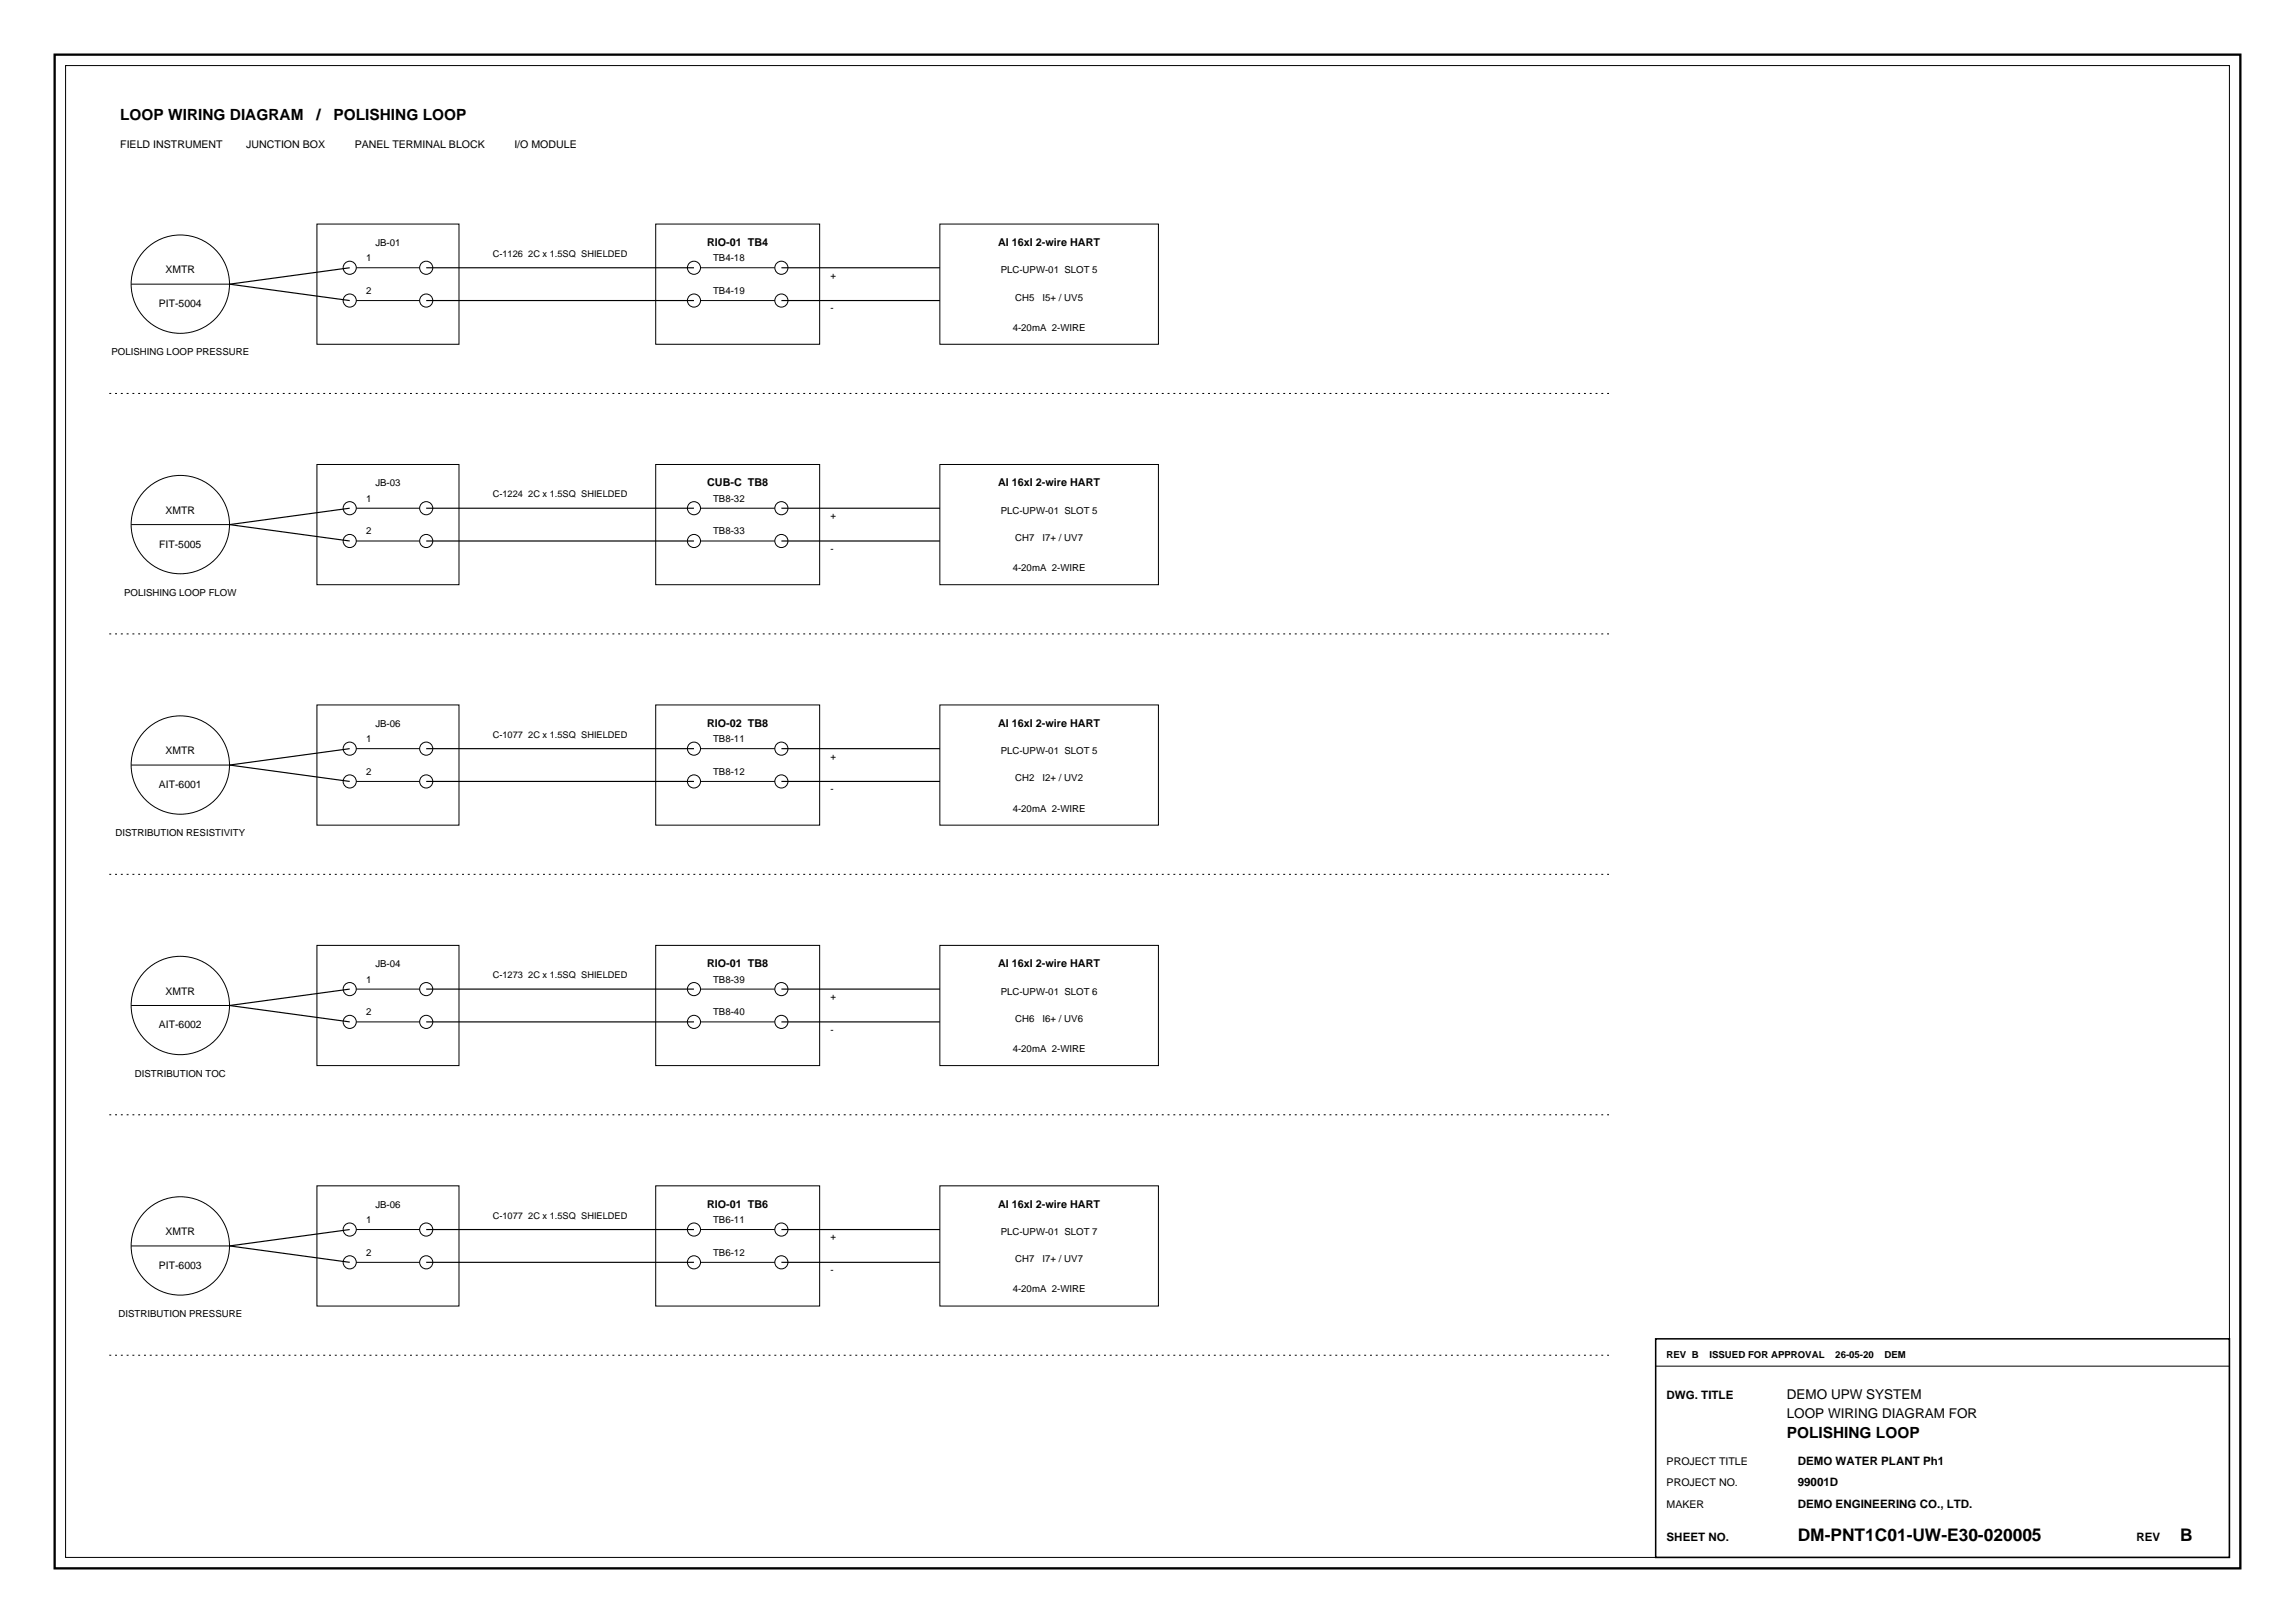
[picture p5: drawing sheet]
<svg xmlns="http://www.w3.org/2000/svg" width="420mm" height="297mm" viewBox="0 0 420 297" stroke-linecap="round" stroke-linejoin="round" font-family="sans-serif">
<defs><g id="words">
<g font-size="3.2">
<text x="329" y="282">DM-PNT1C01-UW-E30-020005</text>
<text x="399" y="282">B</text>
</g>
<g font-size="2.8">
<text x="22" y="22">LOOP WIRING DIAGRAM</text>
<text x="57.9" y="22">/</text>
<text x="61" y="22">POLISHING LOOP</text>
<text x="327" y="263.2">POLISHING LOOP</text>
</g>
<g font-size="2.5">
<text x="327" y="256">DEMO UPW SYSTEM</text>
<text x="327" y="259.4">LOOP WIRING DIAGRAM FOR</text>
</g>
<g font-size="2.1">
<text x="305" y="256">DWG. TITLE</text>
<text x="329" y="268">DEMO WATER PLANT Ph1</text>
<text x="329" y="272">99001D</text>
<text x="329" y="276">DEMO ENGINEERING CO., LTD.</text>
<text x="305" y="282">SHEET NO.</text>
<text x="391" y="282">REV</text>
</g>
<g font-size="2">
<text x="129.4" y="45">RIO-01 TB4</text>
<text x="182.7" y="45">AI 16xI 2-wire HART</text>
<text x="129.4" y="89">CUB-C TB8</text>
<text x="182.7" y="89">AI 16xI 2-wire HART</text>
<text x="129.4" y="133">RIO-02 TB8</text>
<text x="182.7" y="133">AI 16xI 2-wire HART</text>
<text x="129.4" y="177">RIO-01 TB8</text>
<text x="182.7" y="177">AI 16xI 2-wire HART</text>
<text x="129.4" y="221">RIO-01 TB6</text>
<text x="182.7" y="221">AI 16xI 2-wire HART</text>
</g>
<g font-size="1.9">
<text x="22" y="27">FIELD INSTRUMENT</text>
<text x="45.1" y="27">JUNCTION BOX</text>
<text x="64.9" y="27">PANEL TERMINAL BLOCK</text>
<text x="94.1" y="27">I/O MODULE</text>
<text x="30.3" y="50">XMTR</text>
<text x="29.1" y="56.2">PIT-5004</text>
<text x="30.3" y="94">XMTR</text>
<text x="29.1" y="100.2">FIT-5005</text>
<text x="30.3" y="138">XMTR</text>
<text x="29.1" y="144.2">AIT-6001</text>
<text x="30.3" y="182">XMTR</text>
<text x="29.1" y="188.2">AIT-6002</text>
<text x="30.3" y="226">XMTR</text>
<text x="29.1" y="232.2">PIT-6003</text>
<text x="305" y="268">PROJECT TITLE</text>
<text x="305" y="272">PROJECT NO.</text>
<text x="305" y="276">MAKER</text>
</g>
<g font-size="1.8">
<text x="67" y="47.8">1</text>
<text x="68.7" y="45">JB-01</text>
<text x="130.5" y="47.8">TB4-18</text>
<text x="67" y="53.8">2</text>
<text x="130.5" y="53.8">TB4-19</text>
<text x="152" y="51">+</text>
<text x="183.1" y="50">PLC-UPW-01 SLOT 5</text>
<text x="152" y="57">-</text>
<text x="185.8" y="55">CH5</text>
<text x="190.8" y="55">I5+ / UV5</text>
<text x="20.4" y="65">POLISHING LOOP PRESSURE</text>
<text x="185.3" y="60.5">4-20mA 2-WIRE</text>
<text x="68.7" y="89">JB-03</text>
<text x="67" y="91.8">1</text>
<text x="130.5" y="91.8">TB8-32</text>
<text x="152" y="95">+</text>
<text x="183.1" y="94">PLC-UPW-01 SLOT 5</text>
<text x="67" y="97.8">2</text>
<text x="130.5" y="97.8">TB8-33</text>
<text x="152" y="101">-</text>
<text x="185.8" y="99">CH7</text>
<text x="190.8" y="99">I7+ / UV7</text>
<text x="185.3" y="104.5">4-20mA 2-WIRE</text>
<text x="22.7" y="109">POLISHING LOOP FLOW</text>
<text x="67" y="135.8">1</text>
<text x="68.7" y="133">JB-06</text>
<text x="130.5" y="135.8">TB8-11</text>
<text x="183.1" y="138">PLC-UPW-01 SLOT 5</text>
<text x="67" y="141.8">2</text>
<text x="130.5" y="141.8">TB8-12</text>
<text x="152" y="139">+</text>
<text x="185.8" y="143">CH2</text>
<text x="190.8" y="143">I2+ / UV2</text>
<text x="152" y="145">-</text>
<text x="185.3" y="148.5">4-20mA 2-WIRE</text>
<text x="21.1" y="153">DISTRIBUTION RESISTIVITY</text>
<text x="67" y="179.8">1</text>
<text x="68.7" y="177">JB-04</text>
<text x="130.5" y="179.8">TB8-39</text>
<text x="67" y="185.8">2</text>
<text x="130.5" y="185.8">TB8-40</text>
<text x="152" y="183">+</text>
<text x="183.1" y="182">PLC-UPW-01 SLOT 6</text>
<text x="152" y="189">-</text>
<text x="185.8" y="187">CH6</text>
<text x="190.8" y="187">I6+ / UV6</text>
<text x="24.7" y="197">DISTRIBUTION TOC</text>
<text x="185.3" y="192.5">4-20mA 2-WIRE</text>
<text x="68.7" y="221">JB-06</text>
<text x="67" y="223.8">1</text>
<text x="130.5" y="223.8">TB6-11</text>
<text x="152" y="227">+</text>
<text x="183.1" y="226">PLC-UPW-01 SLOT 7</text>
<text x="67" y="229.8">2</text>
<text x="130.5" y="229.8">TB6-12</text>
<text x="152" y="233">-</text>
<text x="185.8" y="231">CH7</text>
<text x="190.8" y="231">I7+ / UV7</text>
<text x="185.3" y="236.5">4-20mA 2-WIRE</text>
<text x="21.7" y="241">DISTRIBUTION PRESSURE</text>
<text x="305" y="248.5">REV B</text>
<text x="312.8" y="248.5">ISSUED FOR APPROVAL</text>
<text x="335.9" y="248.5">26-05-20</text>
<text x="344.9" y="248.5">DEM</text>
</g>
<g font-size="1.7">
<text x="90.2" y="47">C-1126 2C x 1.5SQ SHIELDED</text>
<text x="90.2" y="91">C-1224 2C x 1.5SQ SHIELDED</text>
<text x="90.2" y="135">C-1077 2C x 1.5SQ SHIELDED</text>
<text x="90.2" y="179">C-1273 2C x 1.5SQ SHIELDED</text>
<text x="90.2" y="223">C-1077 2C x 1.5SQ SHIELDED</text>
</g>
</g></defs>
<path d="M10 10h400v277h-400z" fill="none" stroke="#000" stroke-width=".42"/>
<g fill="none" stroke="#000" stroke-width=".18">
<path d="M12 12h396v273h-396zM24 52h18M58 41h26v22h-26zM65.2 49h11.6M65.2 55h11.6M120 41h30v22h-30zM128.2 49h13.6M128.2 55h13.6M172 41h40v22h-40zM24 96h18M58 85h26v22h-26zM65.2 93h11.6"/>
<path d="M65.2 99h11.6M120 85h30v22h-30zM128.2 93h13.6M128.2 99h13.6M172 85h40v22h-40zM24 140h18M58 129h26v22h-26zM65.2 137h11.6M120 129h30v22h-30zM128.2 137h13.6M172 129h40v22h-40zM65.2 143h11.6"/>
<path d="M128.2 143h13.6M58 173h26v22h-26zM120 173h30v22h-30zM172 173h40v22h-40zM24 184h18M65.2 181h11.6M65.2 187h11.6M128.2 181h13.6M128.2 187h13.6M58 217h26v22h-26zM120 217h30v22h-30zM172 217h40v22h-40z"/>
<path d="M24 228h18M65.2 225h11.6M65.2 231h11.6M128.2 225h13.6M128.2 231h13.6M303 250h105"/>
<circle cx="33" cy="52" r="9"/>
<circle cx="64" cy="55" r="1.2"/>
<circle cx="64" cy="49" r="1.2"/>
<circle cx="78" cy="55" r="1.2"/>
<circle cx="78" cy="49" r="1.2"/>
<circle cx="127" cy="55" r="1.2"/>
<circle cx="127" cy="49" r="1.2"/>
<circle cx="143" cy="55" r="1.2"/>
<circle cx="143" cy="49" r="1.2"/>
<circle cx="33" cy="96" r="9"/>
<circle cx="64" cy="93" r="1.2"/>
<circle cx="64" cy="99" r="1.2"/>
<circle cx="78" cy="93" r="1.2"/>
<circle cx="78" cy="99" r="1.2"/>
<circle cx="127" cy="93" r="1.2"/>
<circle cx="127" cy="99" r="1.2"/>
<circle cx="143" cy="93" r="1.2"/>
<circle cx="143" cy="99" r="1.2"/>
<circle cx="33" cy="140" r="9"/>
<circle cx="64" cy="137" r="1.2"/>
<circle cx="78" cy="137" r="1.2"/>
<circle cx="127" cy="137" r="1.2"/>
<circle cx="143" cy="137" r="1.2"/>
<circle cx="64" cy="143" r="1.2"/>
<circle cx="78" cy="143" r="1.2"/>
<circle cx="127" cy="143" r="1.2"/>
<circle cx="143" cy="143" r="1.2"/>
<circle cx="33" cy="184" r="9"/>
<circle cx="64" cy="187" r="1.2"/>
<circle cx="64" cy="181" r="1.2"/>
<circle cx="78" cy="187" r="1.2"/>
<circle cx="78" cy="181" r="1.2"/>
<circle cx="127" cy="187" r="1.2"/>
<circle cx="127" cy="181" r="1.2"/>
<circle cx="143" cy="187" r="1.2"/>
<circle cx="143" cy="181" r="1.2"/>
<circle cx="33" cy="228" r="9"/>
<circle cx="64" cy="231" r="1.2"/>
<circle cx="64" cy="225" r="1.2"/>
<circle cx="78" cy="231" r="1.2"/>
<circle cx="78" cy="225" r="1.2"/>
<circle cx="127" cy="231" r="1.2"/>
<circle cx="127" cy="225" r="1.2"/>
<circle cx="143" cy="231" r="1.2"/>
<circle cx="143" cy="225" r="1.2"/>
</g>
<g fill="none" stroke="#000" stroke-width=".21">
<path d="M64 49l-22 3 22 3M78 49h49M78 55h49M143 49h29M143 55h29M64 93l-22 3 22 3M78 93h49M78 99h49M143 93h29M143 99h29M64 137l-22 3 22 3M78 137h49"/>
<path d="M143 137h29M78 143h49M143 143h29M64 181l-22 3 22 3M78 181h49M78 187h49M143 181h29M143 187h29M64 225l-22 3 22 3M78 225h49M78 231h49M143 225h29"/>
<path d="M143 231h29"/>
</g>
<path d="M20 72h275M20 116h275M20 160h275M20 204h275M20 248h275" fill="none" stroke="#000" stroke-width=".18" stroke-dasharray=".4 .7" stroke-linecap="butt"/>
<path d="M303 245h105v40h-105z" fill="none" stroke="#000" stroke-width=".28"/>
<use href="#words"/>
</svg>
